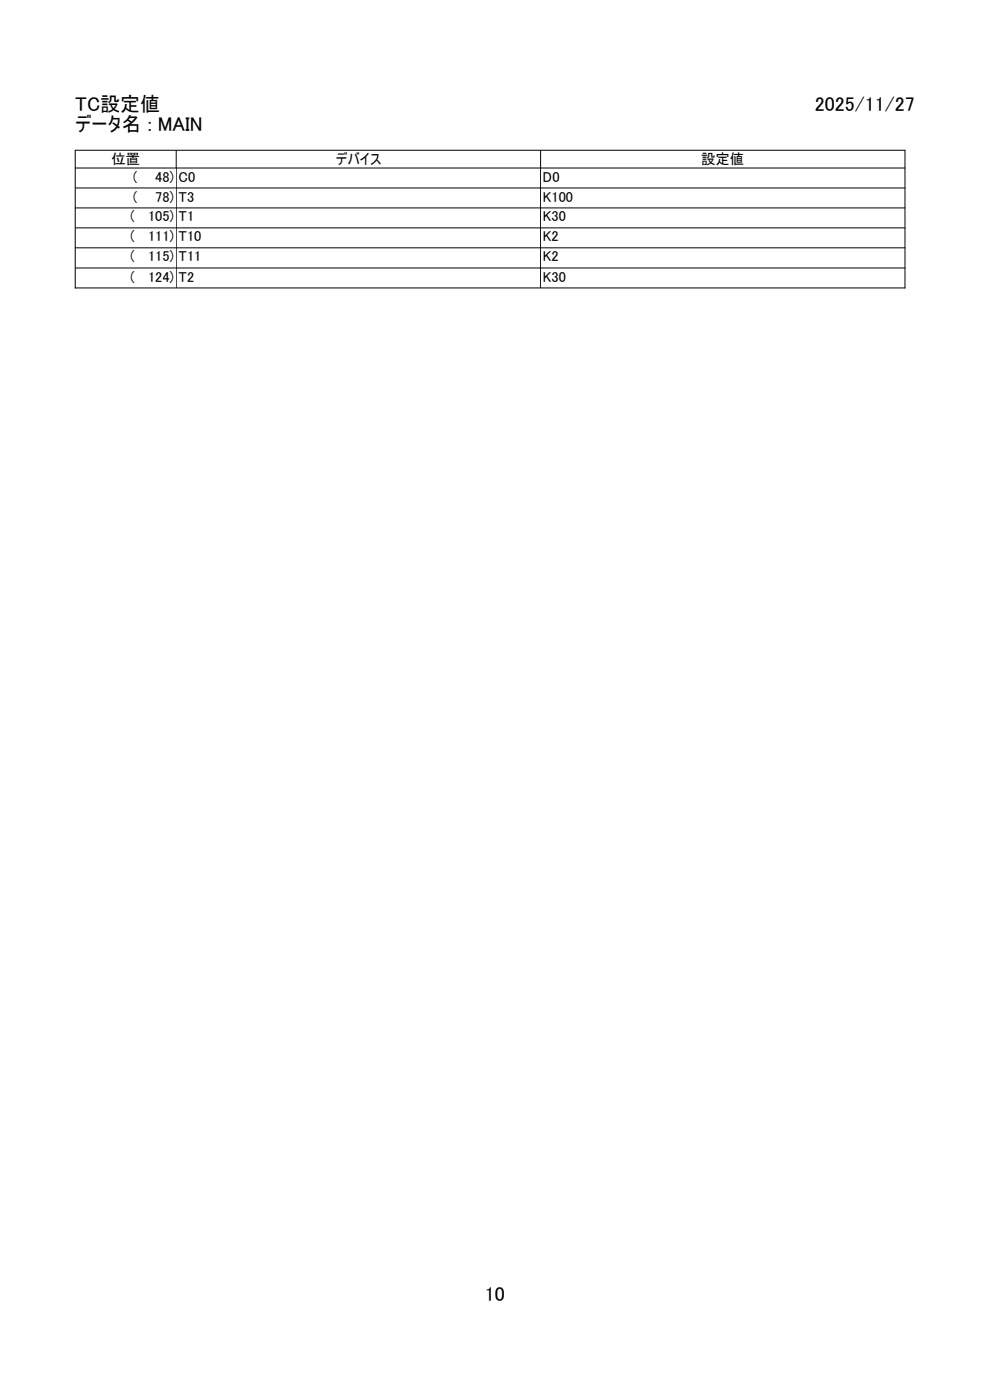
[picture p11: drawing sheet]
<svg xmlns="http://www.w3.org/2000/svg" width="210mm" height="297mm" viewBox="0 0 210 297" stroke-linecap="round" stroke-linejoin="round" font-family="sans-serif">
<defs><g id="words">
<g font-size="4.2">
<text x="16" y="23.6">TC設定値</text>
<text x="172.9" y="23.6">2025/11/27</text>
<text x="16" y="27.9">データ名 : MAIN</text>
<text x="102.9" y="276.1">10</text>
</g>
<g font-size="3">
<text x="23.6" y="34.9">位置</text>
<text x="71.2" y="34.9">デバイス</text>
<text x="148.8" y="34.9">設定値</text>
<text x="28.3" y="38.5">(</text>
<text x="32.9" y="38.5">48) C0</text>
<text x="115.2" y="38.5">D0</text>
<text x="27.7" y="47">(</text>
<text x="28.3" y="42.8">(</text>
<text x="31.4" y="47">105) T1</text>
<text x="32.9" y="42.8">78) T3</text>
<text x="115.2" y="42.8">K100</text>
<text x="115.2" y="47">K30</text>
<text x="27.7" y="51.2">(</text>
<text x="31.4" y="51.2">111) T10</text>
<text x="115.2" y="51.2">K2</text>
<text x="27.7" y="55.5">(</text>
<text x="27.7" y="59.7">(</text>
<text x="31.4" y="55.5">115) T11</text>
<text x="31.4" y="59.7">124) T2</text>
<text x="115.2" y="55.5">K2</text>
<text x="115.2" y="59.7">K30</text>
</g>
</g></defs>
<path d="M16 35.6h176M16 39.9h176M37.4 31.9v29.2M114.7 31.9v29.2M16 44.1h176M16 48.3h176M16 52.6h176M16 56.9h176M16 61.1v-29.2h176v29.2M16 61.1h176" fill="none" stroke="#000" stroke-width=".21"/>
<path d="M102.9 272.4h4.2v4.2h-4.2z" fill="#fff"/>
<use href="#words"/>
</svg>
